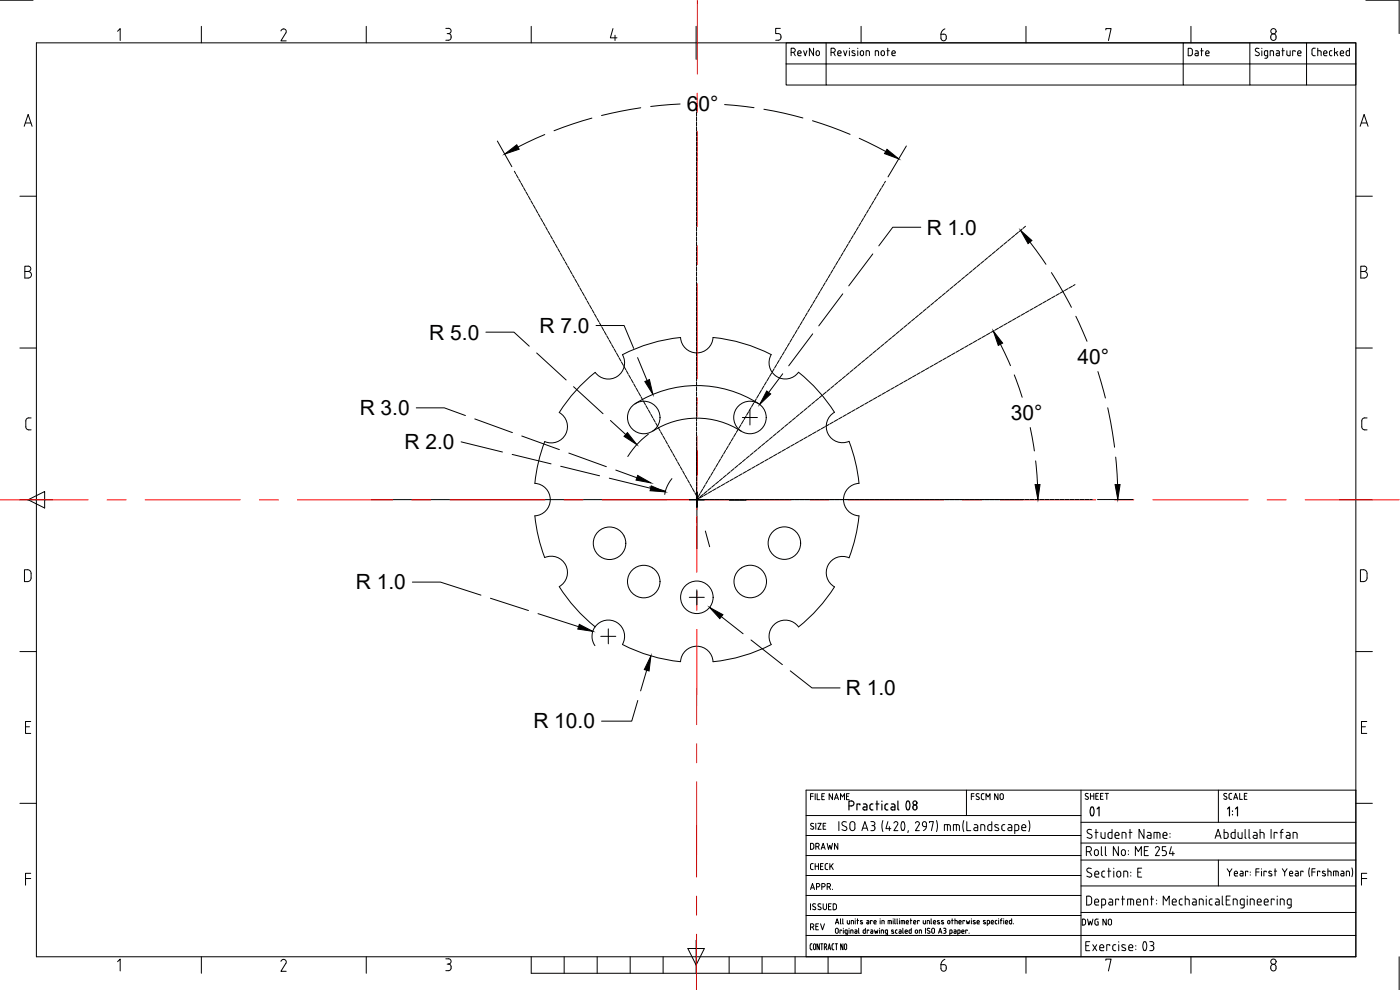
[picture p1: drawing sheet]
<svg xmlns="http://www.w3.org/2000/svg" width="420mm" height="297mm" viewBox="0 0 420 297" stroke-linecap="round" stroke-linejoin="round" font-family="sans-serif">
<defs><g id="words">
<text font-size="9.3" x="322.1" y="247.3">01</text>
<g font-size="6.3">
<text x="206.1" y="33.3">60°</text>
<text x="278.1" y="70.4">R 1.0</text>
<text x="128.8" y="101.9">R 5.0</text>
<text x="161.9" y="99.9">R 7.0</text>
<text x="323.4" y="109.2">40°</text>
<text x="107.9" y="124.6">R 3.0</text>
<text x="303.4" y="125.9">30°</text>
<text x="121.4" y="134.8">R 2.0</text>
<text x="106.8" y="176.9">R 1.0</text>
<text x="253.9" y="208.6">R 1.0</text>
<text x="160.1" y="218.6">R 10.0</text>
</g>
<text font-size="5.7" x="236.4" y="18">RevNo</text>
<text font-size="5.3" x="355.2" y="18">Date</text>
<g font-size="4.9">
<text x="242" y="256.1">DRAWN</text>
<text x="242" y="262.1">CHECK</text>
<text x="242" y="268.1">APPR.</text>
<text x="242" y="280.1">REV</text>
<text x="323.5" y="278.7">DWG NO</text>
</g>
</g></defs>
<!-- layer: Title Block -->
<g fill="none" stroke="#000" stroke-width=".3">
<path d="M0 .1h9.9M10.9 12.9h396v274.2h-396zM35.3 9.4l.8-.8v3.6M60.4 7.9v5M85.1 8.7l-.5 .1-.3 .5M85.1 8.7l.7 .4v.8M85.8 9.9l-1.5 2.4h1.6M109.9 7.9v5M133.8 8.5h.8M134.2 10.1h.4M134.6 8.5a.79 .79 0 0 1 .8 .8 .79 .79 0 0 1-.8 .8M134.6 10.1a1.01 1.01 0 0 1 .8 1 1.01 1.01 0 0 1-.8 1h-.8"/>
<path d="M159.4 7.9v5M184 8.6l-.8 2.8h2M184.6 10.6v1.6M208.9 7.9v9.9M234.2 8.5h-1.4v1.6h.8a1.02 1.02 0 0 1 .8 1 1.02 1.02 0 0 1-.8 1h-.8M235.9 19.2v6.3h12M235.9 19.2h171M247.9 19.2v6.3h107.2M249.4 15.7h.7a.62 .62 0 0 0 .6-.6 .62 .62 0 0 0-.7-.6h-.6v2.2M250.2 15.7l.5 1M252.4 15.7v.3h-1M252.4 15.7a.51 .51 0 0 0-.5-.5 .51 .51 0 0 0-.5 .5l.1 .8 .9 .2"/>
<path d="M253.2 15.2l.5 1.5 .5-1.5M254.9 14.5v.1M254.9 15.2v1.5M255.8 15.8l.7 .3 .2 .4-.3 .2-.7-.1M256.5 15.3h-.7v.5M257.4 14.5v.1M257.4 15.2v1.5M258.4 7.9v5M259.2 15.7v.5M259.2 15.7a.5 .5 0 0 0-.5-.5 .5 .5 0 0 0-.5 .5v.5a.51 .51 0 0 0 .5 .5 .51 .51 0 0 0 .5-.5M260.9 15.6l-.2-.3-.8-.1v1.5M260.9 15.6v1.1"/>
<path d="M263.2 15.2h-.5v1.5M263.2 15.2l.5 .4M263.7 15.6v1.1M264.5 15.5a.5 .5 0 0 1 .6-.3 .5 .5 0 0 1 .3 .5v.5a.51 .51 0 0 1-.5 .5 .51 .51 0 0 1-.5-.5zM266.2 15.2h.7M266.4 14.5v2.2M267.7 16h1a.52 .52 0 0 0-.4-.8 .52 .52 0 0 0-.6 .5l.2 1h.8M282.4 10.3h.8M283.2 10.2a.98 .98 0 0 1 .8 1.2 .98 .98 0 0 1-1.1 .8l-.4-.4-.1-1.5M283.6 8.7l-.7 .4-.5 1.2M307.9 7.9v5M331.9 9v-.4h1.6l-.8 3.6"/>
<path d="M355.1 12.9h-119.2v6.3M357.4 7.9v5M375.1 12.9v12.6h17M377 15.4l.7 .4a.56 .56 0 0 1 .1 .8 .56 .56 0 0 1-.9 0l-.2-.1M377.8 14.6a.59 .59 0 0 0-.8-.1 .59 .59 0 0 0 0 .9M378.7 14.5v.1M378.7 15.2v1.5M379.5 15.6l.2-.3 .7-.1v2l-.8 .3M379.5 15.6v.9l.9 .2M381.6 10.4a.89 .89 0 0 1 1.4 .8 .89 .89 0 0 1-1.4 .7l-.2-.5zM382.2 15.6l-.2-.3-.8-.1v1.5M382.2 15.6v1.1"/>
<path d="M383.1 15.2l.6 .1 .3 .3M383.9 15.6v1.1l-.9-.2 .2-.5h.7M384.7 15.2h.7M385 14.5v2.2M386.2 15.2l.1 1.3 .9 .2v-1.5M388.7 15.5v-.3h-.8v1.5M389.4 16h1a.52 .52 0 0 0-.3-.8 .52 .52 0 0 0-.7 .5l.1 .8 .9 .2M392.1 12.9h-37v12.6h20M392.1 12.9h14.8v12.6h-14.8zM394.7 14.5h-.7l-.3 .5 .1 1.4 .9 .3M395.5 15.2l.8 .1 .2 .3M395.5 14.5v2.2"/>
<path d="M396.5 15.6v1.1M397.2 15.7v.6M397.3 16.3l.1 .4h.8M397.3 15.7a.52 .52 0 0 1 .6-.5 .52 .52 0 0 1 .3 .8h-1M399 15.6l.1 .9 .6 .2M399.7 15.2l-.5 .1-.2 .3M400.5 14.5v2.2M401 15.7l.5 1M401.5 15.5l-1 .5M402.2 16h1a.53 .53 0 0 0-.3-.8 .53 .53 0 0 0-.7 .5l.1 .8 .9 .2M404 15.6v.7M404 16.3l.4 .4"/>
<path d="M404.4 15.2h.6M404.4 15.2l-.4 .4M405 14.5v2.2h-.6M409.9 .1h10v10M7.3 37.9l1.1-3.6 1.2 3.6M7.6 36.9h1.7M408.2 37.9l1.2-3.6 1.2 3.6M408.5 36.9h1.7M6 58.9h4.9M406.9 58.9h5M8.4 79.9h-.9v3.5h1a.98 .98 0 0 0 .9-1 .98 .98 0 0 0-.9-.9h-1M8.5 79.8a.79 .79 0 0 1 .7 .8 .79 .79 0 0 1-.7 .8"/>
<path d="M409.4 79.9h-1v3.5h1M409.4 79.8a.79 .79 0 0 1 .8 .8 .79 .79 0 0 1-.8 .8M408.4 81.5h1M409.4 81.5a.98 .98 0 0 1 1 .9 .98 .98 0 0 1-1 1M6 104.4h4.9M406.9 104.4h5M9.3 125.4a1.19 1.19 0 0 0-1.5 .5l-.1 2.2a.9 .9 0 0 0 .9 .9h.7M410.3 125.4a1.19 1.19 0 0 0-1.5 .5l-.1 2.2a.9 .9 0 0 0 .9 .9h.7M6 150h9.9M8.4 150l5-2.5v4.9zM402 150h9.9M7.3 170.9a1.61 1.61 0 0 1 1.8 .5l.2 .6-.2 2.1a1.66 1.66 0 0 1-1.8 .4z"/>
<path d="M408.3 170.9a1.61 1.61 0 0 1 1.8 .5l.2 .6-.2 2.1a1.66 1.66 0 0 1-1.8 .4zM6 195.5h4.9M406.9 195.5h5M7.7 218.1h1.1M9.2 216.5h-1.5v3.6h1.5M408.6 218.1h1.2M410.2 216.5h-1.6v3.6h1.6M243.2 238.9h.9M244.1 238.1h-.9v1.8M244.6 238.1v1.8M245.2 238.1v1.8h.8M246.6 238.9h.6"/>
<path d="M247.4 238.1h-.8v1.8h.8M249.9 238.1v1.8l-1.1-1.8v1.8M250.4 239.9l.6-1.8 .7 1.8M250.6 239.4h.9M252.2 239.9v-1.8l.6 1 .6-1v1.8M254 238.9h.6M254.8 238.1h-.8v1.8h.8M290 237.1v7.6M291.5 238.9h.8M292.3 238.1h-.8v1.8M293.3 238.1l-.4 .5 .8 .6M293.3 238.1l.5 .1"/>
<path d="M293.7 239.2a.49 .49 0 0 1 0 .8 .49 .49 0 0 1-.8-.3M295.3 238.1l-.6 .1-.2 .4 .1 1.1 .7 .2M295.9 239.9v-1.8l.6 1 .6-1v1.8M299.5 238.1v1.8l-1-1.8v1.8M300.2 238.4a.5 .5 0 0 1 .5-.3 .5 .5 0 0 1 .4 .5v.8a.5 .5 0 0 1-.5 .5 .5 .5 0 0 1-.5-.5zM324.4 237.1v50M365.7 237.1v9.6M368.1 238.1a.46 .46 0 0 0-.6 0 .46 .46 0 0 0 0 .7l.5 .3a.48 .48 0 0 1 0 .8 .48 .48 0 0 1-.7-.3M369.7 238l-.6 .1-.2 .4v1.1l.8 .2M370.2 239.8l.6-1.8 .7 1.8M370.4 239.4h.9M372 238v1.8h.9"/>
<path d="M373.4 238.9h.6M374.2 238h-.8v1.8h.8M406.9 237.1h-165v50M6 241h4.9M241.9 256.7h82.5M241.9 250.7h82.5M241.9 244.7h82.5M243.5 247.8l.5 .3M243.7 247l.5 .1M243.7 247l-.4 .3 .2 .5M244 248.1a.49 .49 0 0 1 0 .7 .49 .49 0 0 1-.7-.2M244.8 247v1.8"/>
<path d="M245.4 247h1l-1 1.8h1M247 247.8h.6M247.8 247h-.8v1.8h.8M251.8 246.5v2.7M254 246.7a.71 .71 0 0 0-1-.1 .71 .71 0 0 0 0 1.1l.8 .4a.66 .66 0 0 1 .2 1 .66 .66 0 0 1-1 0l-.3-.2M255.1 247.3v1.2M255.1 247.3a.75 .75 0 0 1 .7-.8 .75 .75 0 0 1 .8 .8v1.2a.74 .74 0 0 1-.8 .7 .74 .74 0 0 1-.7-.7M258.7 249.2l.9-2.7 .9 2.7M258.9 248.5h1.3M261.4 246.5h.6M261.4 249.2h.6M261.7 247.7h.3"/>
<path d="M262 246.5a.6 .6 0 0 1 .6 .6 .6 .6 0 0 1-.6 .6M262 247.7l.4 .2 .2 .4M262.6 248.3l-.1 .6-.5 .3M265 246.2l-.3 1.7 .3 1.6M266.5 246.5l-.6 2.1h1.5M266.9 248v1.2M268.3 247a.61 .61 0 0 1 .8-.4 .61 .61 0 0 1 .3 .8l-1.1 1.8h1.2M270.7 249.1h.6M271.3 246.7l-.5-.1-.3 .5-.1 1 .3 1M271.3 246.7l.3 .9-.3 1.5M272.6 249.2l-.1 .6M274.7 247a.61 .61 0 0 1 .9-.4 .61 .61 0 0 1 .2 .8l-1.1 1.8h1.2"/>
<path d="M278 248h-.6a.7 .7 0 0 1-.6-1 .7 .7 0 0 1 1.2-.1v.2a1.72 1.72 0 0 1-.9 2.1M278.9 246.8v-.3h1.2l-.6 2.7M281 246.2l.3 1.7-.3 1.6M284.3 247.4v1.8M284.7 247.4h-1.3v1.8M284.7 247.4l.5 .3v1.5M286.1 249.2v-1.8l1.6 .1 .2 .4v1.3M287 247.4v1.8M289.2 246.2l-.3 1.7 .3 1.6M290.2 246.5v2.7h1.1M292.4 247.4l.8 .1 .3 .4-.1 1.3h-.9a.46 .46 0 0 1-.2-.6 .46 .46 0 0 1 .4-.3h.7M294.3 249.2v-1.8l1.2 .3 .1 1.5"/>
<path d="M297.6 246.5v2.7h-.6M297.6 247.4l-1.1 .3v1.2l.5 .3M298.6 249.1l.8 .1M298.7 248.1l1 .5v.5l-.3 .1M299.6 247.6a.56 .56 0 0 0-.7-.3 .56 .56 0 0 0-.3 .7l.1 .1M301.2 249.2h.4M301.6 247.4a.66 .66 0 0 0-.9 .6v.9l.5 .3M302.6 247.4l.8 .1 .3 .4v1.3h-1a.46 .46 0 0 1-.2-.6 .46 .46 0 0 1 .4-.3h.8M304.5 249.2h.7M305.2 249.2l.3-.1a1.29 1.29 0 0 0 .2-1.4l-1.2-.3v2.7M306.6 248.3h1.2a.63 .63 0 0 0-.4-.9 .63 .63 0 0 0-.8 .6l.3 1.2h.9M308.8 246.2l.3 1.7-.3 1.6"/>
<path d="M324.4 258h82.5M324.4 246.7h82.5M324.4 252.9h82.5M326.8 254h-.8v2.7M326.8 254a.75 .75 0 0 1 .8 .8 .75 .75 0 0 1-.8 .7h-.8M326.9 255.5l.6 1.2M327.4 250.4a.68 .68 0 0 1 .1 1 .68 .68 0 0 1-1 0l-.3-.2M328.9 248.8v2.8M329.6 255.5v.6M329.6 255.5a.6 .6 0 0 0-.6-.6 .6 .6 0 0 0-.6 .6v.6a.6 .6 0 0 0 .7 .6 .6 .6 0 0 0 .5-.6M330.4 249.8l.1 1.5 .5 .2M330.5 254v2.4l.3 .3"/>
<path d="M331.6 249.8v1.8h-.6M331.7 254v2.4l.4 .3M332.5 250.3l.1 1 .5 .2M333.7 248.8v2.8h-.6M334.6 250.3v.8M334.6 251.1l.5 .4M335.1 251.6h.7M335.6 254v2.7l-1.5-2.7v2.7M335.8 250.3v.3h-1.2M336.5 255.5v.6M336.5 255.5a.6 .6 0 0 1 .7-.6 .6 .6 0 0 1 .6 .6M336.5 256.1a.6 .6 0 0 0 .7 .6 .6 .6 0 0 0 .6-.6"/>
<path d="M336.7 251.6v-1.8l1.2 .2v1.6M337.7 255.5v.6M338.6 255.2v.2M338.6 256.3v.1M338.8 249.8h.9M339.1 248.8v2.8M340.7 256.7v-2.7l.9 1.5 .9-1.5v2.7M343.3 248.8v2.8l-1.5-2.8v2.8M343.4 255.2h.9M344.4 249.8h.8l.2 .5v1.3h-.7M344.6 254h-1.2v2.7h1.2M344.7 250.6h.7"/>
<path d="M344.7 250.6a.46 .46 0 0 0-.5 .5 .46 .46 0 0 0 .5 .4M346.3 251.6v-1.8h1.6l.2 .5v1.3M347.2 249.8v1.8M347.3 254l-.6 .5M347.4 254l.5 .3v.4l-1.2 2h1.2M348.8 256.7h.6M349 251.1l.5 .4M349 250.6h1.2a.63 .63 0 0 0-.4-.8 .63 .63 0 0 0-.8 .5v.8M349.5 255.2l.4 .2 .2 .4M349.5 251.6h.7M349.9 254h-1.1v1.2h.6M350 255.8v.3"/>
<path d="M350.1 256.1l-.2 .4-.4 .2M351.1 250v.2M351.1 251.1v.2M351.5 254l-.6 2.1h1.5M352 255.5v1.2M364.7 251.6l.9-2.8 .9 2.8M364.9 250.8h1.3M365.7 258v7.8M367.4 248.8v2.8h.6M367.4 249.8h.6M368.1 249.8l.5 .5-.1 1-.4 .2M369.5 250.3v.7"/>
<path d="M369.5 251l.5 .5M370 249.8h.7M370 249.8l-.5 .5M370.7 248.8v2.8h-.7M371.6 249.8v1.2M371.6 251l.5 .5M372.8 249.8v1.8h-.7M373.7 248.8v2.4l.3 .4M374.9 248.8v2.4l.3 .4M376.2 249.8h.5M376.5 250.6h.8M376.5 250.6a.46 .46 0 0 0-.4 .5 .46 .46 0 0 0 .4 .4"/>
<path d="M376.8 249.8l.4 .2 .1 1.6h-.8M378.2 249.8h.7l.4 .2 .1 1.6M378.2 248.8v2.8M381.5 248.8v2.8M383.3 250v-.2h-.9v1.8M384.2 249.8h.9M385.1 248.8l-.6 .4v2.4M386.1 249.8h.8l.3 .5v1.3h-.8M386.4 250.6h.8M386.4 250.6a.46 .46 0 0 0-.4 .5 .46 .46 0 0 0 .4 .4M388.1 251.6v-1.8l1.1 .2 .1 1.6M406.9 241h5"/>
<path d="M7.7 263.6h1.5M9.2 262h-1.5v3.6M241.9 274.7h82.5M241.9 268.7h82.5M241.9 262.7h82.5M243.2 271.2v1.8M244.3 271.2l-.4 .4 .7 .6a.48 .48 0 0 1 0 .8 .48 .48 0 0 1-.7-.2M244.3 271.2l.5 .1M245.7 271.9l.5 .3a.49 .49 0 0 1 0 .8 .49 .49 0 0 1-.7-.2M246.4 271.3a.47 .47 0 0 0-.7-.1 .47 .47 0 0 0 0 .7M247 271.2l.1 1.3a.5 .5 0 0 0 .5 .5 .5 .5 0 0 0 .5-.5v-1.3M248.6 272h.6"/>
<path d="M249.4 271.2h-.8v1.8h.8M250.7 277.2l.5-1.5 .5 1.5M250.9 276.8h.7M250.9 278.6h.5l.2 .3-.1 .9-.3 .2-.5-.4zM251 271.7l-.2-.5h-.8v1.8l1-.3v-1M252.2 275.7v1.3l.2 .2M252.6 279.2v-.2h-.5v1M252.9 275.7v1.3l.2 .2M253.1 278.5v.1M253.1 279v1M253.6 279.7v-.5l.7-.2v1.3M253.6 279.7l.1 .3h.6"/>
<path d="M254.3 276.2v.9l.3 .1h.4v-1M254.8 278.5v.1M254.8 279v1M255.5 277.2v-1l.6 .1 .1 .9M256.6 279l.6 .2v.8l-.7-.1 .3-.4M256.7 275.7v.1M256.7 276.2v1M256.8 279.5h.4M257.2 276.2h.5M257.3 275.7v1.5M257.7 278.5v1.4l.2 .1M258.3 276.6l.6 .4-.7 .1"/>
<path d="M258.8 276.3l-.5-.1v.4M259 279.7l.3 .3M259.3 279h.4M259.3 279l-.2 .2-.1 .5M259.7 278.5v1.5h-.4M260.2 276.2h.3M260.5 276.2l.3 .3M260.8 276.5v.7l-.7-.1 .1-.4h.6M260.8 279.2v-.2h-.6v1M261.3 279l.6 .2v.8l-.6-.1 .2-.4M261.5 279.5h.4M261.8 276.4v-.2h-.5v1"/>
<path d="M262.3 276.7h.7l-.2-.5-.5 .1v.6l.1 .3h.6M262.4 279l.3 1 .3-.6 .2 .6 .3-1M264 278.5v.1M264 279v1M264.1 275.7v.1M264.1 276.2v1M264.7 277.2v-1l.6 .1v.9M265.7 279.7v-.5l.7-.2v1.3M265.7 279.7l.1 .3h.6M266.5 277.2v-1l1 .1v.9M267 276.2v1M268.1 275.7v.1"/>
<path d="M268.1 276.2v1M268.1 279.1l-.5 .1 .6 .5v.3h-.6M268.6 275.7v1.3l.1 .2M268.7 279.7l.5 .3M269.2 275.7v1.3l.2 .2M269.2 279l-.4 .2-.1 .5M269.9 279l.5 .2v.8l-.6-.1 .2-.4M269.9 275.7v.1M269.9 276.2v1M270 279.5h.4M270.4 277.2v-1l1 .1 .1 .9M271 278.5v1.4l.1 .1"/>
<path d="M271 276.2v1M272 276.7h.6l-.1-.5-.5 .1v.6l.1 .3h.5M272.3 279.4v.1h-.7M272.3 279.4l-.3-.4-.4 .4 .1 .5 .6 .1M273.2 276.2h.5M273.3 275.7v1.5M273.5 278.5v1.5h-.5l-.2-.3M273.5 279l-.6 .2-.1 .5M274.7 279.2l.3-.2 .3 .2-.1 .8-.5-.1zM274.8 276.5v.2h-.6M274.9 276.5l-.4-.3-.3 .3v.6l.6 .1M275.9 276.4v-.2h-.5v1"/>
<path d="M277.1 276.2v.9l.3 .1h.3v-1M277.7 278.5v1.5M278.3 277.2v-1l.6 .1v.9M278.9 279.4a.43 .43 0 0 1 0 .7 .43 .43 0 0 1-.6-.2M279 278.6l-.5-.1-.2 .3v.3l.6 .3M279.4 275.7v1.3l.2 .2M279.8 278.6h.5l.2 .3-.1 .9-.4 .2-.4-.4zM280.1 276.7h.7l-.2-.5-.4 .1-.1 .6 .2 .3h.5M281.4 276.6l.6 .4-.7 .1M281.8 279.6h.7M281.9 276.3l-.5-.1v.4M283.1 276.3h-.6l.7 .6-.1 .3-.6-.1"/>
<path d="M283.2 278.5l.6 .2v.3l-.3 .2M283.4 279.2h.1M283.5 279.2l.4 .3M283.9 279.5v.2M283.9 279.7l-.2 .3h-.5M284.4 276.3l.3-.1 .3 .1-.1 .9-.5-.2zM285.6 276.2h.5M285.7 279.3v.4M285.7 279.3l-.1-.3h-.5v1.6M285.7 279.7l-.1 .3h-.5M285.7 275.7v1.5M286.3 279h.3"/>
<path d="M286.5 279.5h.4M286.6 276.2l.7 .1v.9M286.6 275.7v1.5M286.6 279l.4 .3M286.9 279.3v.7l-.6-.1 .2-.4M287.8 276.7h.7l-.2-.5-.5 .1v.6l.1 .3h.6M288.1 279.7v-.5l-.7-.2v1.6M288.1 279.7l-.1 .3h-.6M288.6 279.5h.7l-.1-.4-.5 .1-.1 .6 .2 .2h.5M289.5 276.4v-.2h-.5v1M290 276.2l.3 1 .2-.7 .3 .7 .2-1M290.3 279.2v-.2h-.5v1"/>
<path d="M290.8 280h.1M291.5 275.7v.1M291.5 276.2v1M292.7 276.3h-.6l.6 .6v.3l-.7-.1M293.2 276.7h.7l-.2-.5-.4 .1-.1 .6 .2 .3h.5M295.1 277.1l.5 .1M295.2 276.6l.6 .3-.2 .3M295.7 276.3l-.5-.1v.3M296.3 277.2l.6-.1-.1-.9h-.5v1.5M297.5 276.7h.7l-.2-.5-.5 .1v.6l.1 .3h.6M299.2 276.2h-.4l-.1 .3v.6l.5 .1M299.7 275.7h.1"/>
<path d="M299.7 276.2v1M300.2 276.2h.5M300.4 276v1.2M300.7 275.6l-.3 .4M301.2 275.7h.1M301.2 276.2v1M301.7 276.7h.7l-.1-.5-.5 .1-.1 .6 .2 .3h.5M303.6 275.7v1.5h-.5l-.1-.9 .6-.1M304.1 277.1v.1M324.4 273.8h82.5M324.4 265.8h82.5M326.5 261.6l.8 .4a.67 .67 0 0 1 .2 1 .67 .67 0 0 1-1 0l-.3-.1"/>
<path d="M327.5 260.6a.71 .71 0 0 0-1 0 .71 .71 0 0 0 0 1M327.6 269.7a.82 .82 0 0 0-.8-.8h-.7v2.7l.7-.1a.81 .81 0 0 0 .8-.8v-1M328.5 270.3v.8M328.5 271.1l.3 .4 .9 .1M328.5 270.3a.63 .63 0 0 1 .8-.5 .63 .63 0 0 1 .4 .9h-1.2M328.5 262.3h1.3a.63 .63 0 0 0-.5-.9 .63 .63 0 0 0-.8 .6l.3 1.1 1 .1M330.6 271.6h.7M331.3 269.8h-.7v2.7M331.3 269.8l.4 .2a1.29 1.29 0 0 1-.1 1.5h-.3M331.6 261.4l-.9 .2a1.33 1.33 0 0 0 .2 1.5l.7 .1M332.5 261.4h.9M332.8 260.5v2.7"/>
<path d="M332.9 269.8h.8l.2 .5v1.3l-1-.1a.46 .46 0 0 1-.2-.5 .46 .46 0 0 1 .5-.4M333.2 270.7h.7M334.3 260.5v.1M334.3 261.4v1.8M335.3 261.5l.5-.1 .4 .1 .2 1.1a.6 .6 0 0 1-.6 .6 .6 .6 0 0 1-.6-.6zM335.7 270.1v-.3h-.9v1.8M336.6 269.8h.9M336.9 268.9v2.7M337.2 263.2v-1.8l1.2 .2 .1 1.6M339.3 269.8v1.8M339.4 261.7v.1M339.4 262.7v.2"/>
<path d="M339.7 269.8h-1.3v1.8M339.7 269.8l.4 .2 .1 1.6M341.5 261.7h.8M342.3 270.3v.4h-1.2M342.3 270.3a.6 .6 0 0 0-.6-.6 .6 .6 0 0 0-.6 .6l.1 1 1.1 .3M342.6 260.5h-1.1v2.7h1.1M343.2 271.6v-1.8l1.2 .2v1.6M345.3 269.8h.9M345.6 268.9v2.7M347.1 270.1v.1M347.1 271.1v.2M349.1 271.5v-2.7l.9 1.5 .9-1.5v2.7"/>
<path d="M351.8 270.6h1.2a.64 .64 0 0 0-.4-.9 .64 .64 0 0 0-.8 .6l.2 1.2h1M354.8 269.7a.66 .66 0 0 0-.9 .6v.7a.66 .66 0 0 0 .9 .5M355.7 269.7h.7l.4 .3 .1 1.5M355.7 268.8v2.7M357.9 269.7l.9 .1 .2 .5v1.2h-1a.46 .46 0 0 1-.2-.5 .46 .46 0 0 1 .5-.4h.7M359.9 271.5v-1.8l1.1 .3 .1 1.5M362 268.8v.2M362 269.7v1.8M363.8 269.7a.66 .66 0 0 0-.9 .6v.7a.66 .66 0 0 0 .9 .5M364.8 269.7l.9 .1 .2 .5v1.2h-1a.46 .46 0 0 1-.2-.5 .46 .46 0 0 1 .5-.4h.7M366.8 268.8v2.4l.3 .3M368 270h.9"/>
<path d="M368.3 260.7l.7 1.1 .7-1.1M369 261.8v1M369.2 268.8h-1.2v2.7h1.2M370.1 271.5v-1.8l1.1 .3 .1 1.5M370.4 262.1h1v-.3a.48 .48 0 0 0-.5-.4 .48 .48 0 0 0-.5 .5l.1 .8 .9 .1M372.2 261.4l.7 .1 .2 .3M372.5 262.1h.6M372.5 262.1l-.4 .4 .4 .3M373.1 261.8v1h-.6M373.4 271.5l-.9-.1a1.29 1.29 0 0 1-.2-1.4l.4-.3h.7v2.5l-1 .2M374.3 268.8v.2M374.3 269.7v1.8"/>
<path d="M374.5 261.6v-.2h-.7v1.4M375.2 271.5v-1.8l1.1 .3 .1 1.5M375.2 261.6v.2M375.2 262.5v.1M376.9 261.6h1M377.3 270.6h1.2a.63 .63 0 0 0-.4-.9 .63 .63 0 0 0-.8 .6l.1 1 1.1 .2M377.9 260.7h-1v2.1M378.6 260.7v.1M378.6 261.4v1.4M379.4 270.6h1.2a.63 .63 0 0 0-.4-.9 .63 .63 0 0 0-.8 .6l.1 1 1.1 .2M380 261.6v-.2h-.7v1.4M381.6 262.2v.5h-.8"/>
<path d="M381.6 261.5l-.5-.1-.3 .2 .1 .3 .7 .4M382.4 270v-.3h-.9v1.8M382.4 261.4h.8M382.7 260.7v2.1M383.3 268.8v.2M383.3 269.7v1.8M384.2 271.5v-1.8l1.1 .3 .1 1.5M384.8 260.7l.8 1 .7-1M385.6 261.7v1.1M387 262.1h1v-.3a.49 .49 0 0 0-.5-.4 .49 .49 0 0 0-.5 .5l.2 .9h.8M387.5 271.5l-1.1-.2-.1-1 .3-.5 .9-.1v2.2l-.2 .5h-.8M388.8 261.4h.6l.2 .4v1h-.7l-.2-.4 .2-.3h.7"/>
<path d="M391.1 261.6v-.2h-.7v1.4M393 260.4l-.2 1.1 .2 1.5M393.7 261.6h1M394.7 260.7h-1v2.1M396.1 261.6v-.2h-.7v1.4M397.7 261.5l-.6-.1-.2 .2 .1 .3 .8 .5-.1 .3h-.8M398.5 261.4l.9 .2 .1 1.2M398.5 260.7v2.1M400.2 262.8v-1.4h1.2l.2 .4v1M400.9 261.4v1.4M402.5 261.4h.6l.2 .4v1h-.8l-.1-.4 .1-.3h.8M404.6 261.4h-.5v1.4"/>
<path d="M404.6 261.4l.3 .2 .1 1.2M405.7 260.4l.2 1.1-.2 1.5M408.6 263.6h1.6M410.2 262h-1.6v3.6M35.3 288.6l.8-.8v3.5M60.4 287.1v4.9M84.3 288.4a.81 .81 0 0 1 1.1-.5 .81 .81 0 0 1 .4 1.2M85.8 289.1l-1.5 2.3h1.6M109.9 287.1v4.9M133.8 287.7h.8a.79 .79 0 0 1 .8 .8 .79 .79 0 0 1-.8 .7M134.2 289.3h.4M134.6 289.2a1.01 1.01 0 0 1 .8 1 1.01 1.01 0 0 1-.8 1h-.8"/>
<path d="M159.4 287.1v4.9h99v-4.9M169.3 287.1v4.9M179.2 287.1v4.9M189.1 287.1v4.9M199 287.1v4.9M206.4 284.6h5l-2.5 4.9zM208.9 282.1v9.9M218.8 287.1v4.9M228.7 287.1v4.9M238.6 287.1v4.9M241.9 280.7h165M243.7 283.2h-.4l-.2 .4 .1 1.1 .5 .3"/>
<path d="M244.3 283.2h.3l.2 .5v1l-.3 .3-.4-.5zM245.9 283.2v1.8l-.7-1.8v1.8M246.3 283.2h.7M246.6 283.2v1.8M247.4 284.2l.6-.3-.1-.7h-.5v1.8M247.8 284.2l.3 .8M248.5 285l.4-1.8 .4 1.8M248.5 287.1v4.9M248.6 284.5h.6M250.3 283.2h-.4l-.2 .4 .1 1.1 .5 .3M250.7 283.2h.7M251 283.2v1.8"/>
<path d="M253 283.2v1.8l-.7-1.8v1.8M253.6 283.2h.3l.2 .5v1l-.3 .3-.4-.5zM254.3 280.3l-.2 .2-.4 .1M255.3 280v-1l.7 .2v.8M264.5 280v-1l.6 .2 .1 .8M266.4 280.3l-.2 .2-.4 .1M275.9 280v-1l.6 .2 .1 .8M281.7 280l.5-1.5 .5 1.5M282.4 289.4l1.4 .2 .2 1M282.4 289.4v1.2M282.4 290.6a.79 .79 0 0 0 .8 .8 .79 .79 0 0 0 .8-.8M283.6 287.8l-.7 .5-.5 1.1"/>
<path d="M307.9 287.1v4.9M325.9 283.7h.8M327 282.5h-1.1v2.7h1.1M328 283.4l1.1 1.8M329.1 283.4l-1.1 1.8M330.1 284.3h1.2a.63 .63 0 0 0-.5-.8 .63 .63 0 0 0-.7 .5v1l1.2 .2M331.9 288.1v-.3h1.6l-.8 3.5M333.1 283.7v-.3h-1v1.8M334.9 283.4a.64 .64 0 0 0-1 .6l.1 .7a.66 .66 0 0 0 .9 .5M335.7 282.5v.2M335.7 283.4v1.8M336.7 285.1l.8 .1"/>
<path d="M336.8 284.1l1 .5v.5l-.3 .1M337.7 283.6a.55 .55 0 0 0-.7-.2 .55 .55 0 0 0-.3 .6l.1 .1M338.8 284.3h1.2a.63 .63 0 0 0-.5-.8 .63 .63 0 0 0-.7 .5l.2 1.2h1M340.9 283.7v.2M340.9 284.8v.1M343.3 285.1l-.3-1.5 .3-.9 .3-.2 .3 .2 .3 .9-.3 1.5M343.3 285.1h.6M345.1 282.5h.6M345.4 283.7h.3M345.7 282.5a.6 .6 0 0 1 .6 .6 .6 .6 0 0 1-.6 .6M345.7 283.7a.77 .77 0 0 1 .6 .8 .77 .77 0 0 1-.6 .7h-.6M357.4 287.1v4.9"/>
<path d="M381.6 289.6a.9 .9 0 0 1 1.4 .7 .9 .9 0 0 1-1.4 .8l-.2-.6zM419.9 287.1v9.9"/>
<circle cx="382.2" cy="9.4" r=".79"/>
<circle cx="193.2" cy="125.3" r="4.9"/>
<circle cx="225.1" cy="125.3" r="4.9"/>
<circle cx="182.9" cy="163" r="4.9"/>
<circle cx="193.2" cy="174.5" r="4.9"/>
<circle cx="209.1" cy="179.2" r="4.9"/>
<circle cx="225.2" cy="174.5" r="4.9"/>
<circle cx="235.4" cy="163" r="4.9"/>
<circle cx="382.2" cy="288.5" r=".79"/>
</g>
<g fill="none" stroke="#000" stroke-width=".36">
<path d="M254.8 241.8h.7a.74 .74 0 0 0 .8-.7 .74 .74 0 0 0-.8-.8h-.7v2.7M258.1 241.5v-.3h-.9v1.8M259.1 241.2l.8 .1 .3 .4v1.3h-1a.46 .46 0 0 1-.2-.6 .46 .46 0 0 1 .4-.3h.8M262 241.2a.66 .66 0 0 0-.9 .6v.7a.66 .66 0 0 0 .9 .5M262.9 241.2h.9M263.2 240.3v2.7M264.7 240.3v.2M264.7 241.2v1.8M266.5 241.2a.66 .66 0 0 0-.9 .6v.7a.65 .65 0 0 0 .9 .5M267.5 241.2l.8 .1 .3 .4v1.3h-1a.46 .46 0 0 1-.2-.6 .46 .46 0 0 1 .4-.3h.8M269.5 240.3v2.4l.3 .3M272.2 240.5l.3-.2a1.81 1.81 0 0 1 0 2.7 1.87 1.87 0 0 1-.3-2.5z"/>
<path d="M368.4 242.7l.6-.6v2.7M369.9 243.3v.2M369.9 244.4v.1M370.8 242.7l.6-.6v2.7"/>
<circle cx="274.5" cy="242.3" r=".7"/>
<circle cx="274.6" cy="240.9" r=".6"/>
</g>
<!-- layer: 0 -->
<g fill="none" stroke="#000" stroke-width=".3">
<path d="M214 101.2a4.9 4.9 0 0 1-4.9 4.7 4.9 4.9 0 0 1-4.9-4.6 48.9 48.9 0 0 0-17.4 5.1 4.9 4.9 0 0 1-1.6 6.6 4.9 4.9 0 0 1-6.6-1.3 49.2 49.2 0 0 0-10.8 12.1 4.9 4.9 0 0 1 2 6.4 4.9 4.9 0 0 1-6.3 2.3l-2 6.7-1 5.8a4.9 4.9 0 0 1 4.6 4.9 4.9 4.9 0 0 1-4.6 4.9l1.2 6.9 1.8 5.6a4.9 4.9 0 0 1 6.3 2.3 4.9 4.9 0 0 1-2 6.4 48.6 48.6 0 0 0 10.8 12.1 4.9 4.9 0 0 1 6.6-1.3 4.9 4.9 0 0 1 1.6 6.6 48.6 48.6 0 0 0 17.4 5.1 4.9 4.9 0 0 1 4.9-4.6 4.9 4.9 0 0 1 4.9 4.6 48.6 48.6 0 0 0 17.5-5.1M214 101.3a48.9 48.9 0 0 1 17.5 5.1 4.9 4.9 0 0 0 1.5 6.5 4.9 4.9 0 0 0 6.7-1.2 49.2 49.2 0 0 1 10.7 12 4.9 4.9 0 0 0-1.9 6.4 4.9 4.9 0 0 0 6.3 2.3 48.3 48.3 0 0 1 3 12.6 4.9 4.9 0 0 0-4.6 4.9 4.9 4.9 0 0 0 4.6 4.9 48.8 48.8 0 0 1-3 12.6 4.9 4.9 0 0 0-6.3 2.2 4.9 4.9 0 0 0 1.9 6.5 48.9 48.9 0 0 1-10.7 12 4.9 4.9 0 0 0-6.7-1.3 4.9 4.9 0 0 0-1.5 6.6M209.1 135.2v7.4v-7.4M222.4 129.4a24.4 24.4 0 0 0-26.5 0M227.7 121.2a34.2 34.2 0 0 0-37.1 0M111.4 149.9h88M195 146.1l4.7 1.2M209 149.9h.1M209.1 149.9v14.7M209.1 149.9h97.8M209.1 150h.1M209.1 159.7h.1"/>
<path d="M209.2 140.1h.1M209.2 149.9h-.1M211.7 159.3l1.3 4.7M218.9 150.1h4.9M223.8 149.9h.1M187.3 160.8h.1M195.9 170.4h.1M209.1 164.6h.1M222.5 170.4h.1M231 160.8h.1"/>
</g>
<!-- layer: Centre -->
<g fill="none" stroke="#f00" stroke-width=".3">
<path d="M209.3 .1v22.1M209.3 27.9v5.8M209.3 39.4l-.1 28.6M209.2 73.7v5.7M209.2 85.1v28.6M209.2 119.4v5.7M209.2 130.8l-.1 22.2M0 150h26.4M32.1 150h5.7M43.6 150h28.5M77.9 150h5.7M89.3 150h28.6"/>
<path d="M123.6 150h5.7M135 150h28.6M169.3 150h5.7M180.7 150h26.5M209.1 149.9h-9.7M209.1 155v16.7M209.1 150h28.3M243.1 150h5.7M254.6 150h28.5M288.8 150h5.8M300.3 150h28.5M334.6 150h5.7"/>
<path d="M346 150h28.6M380.3 150h5.7M391.7 150h28.3M209.1 177.4v5.7M209.1 188.9v28.5M209.1 223.1v5.8M209.1 234.6l-.1 28.6M209 268.9v5.7M209 280.3v16.7"/>
</g>
<!-- layer: Small circle 3 div -->
<path d="M209.1 149.9h.1" fill="none" stroke="#00ff3f" stroke-width=".3"/>
<!-- layer: Dim -->
<g fill="none" stroke="#000" stroke-width=".3">
<path d="M177.6 35.4l-5.7 1.8-5.6 2M192.3 32.3l-11.8 2.4M204.1 31.2l-8.8 .7M209 31.1v.7M209 32.1v1.2M209 33.6v1.2M209 35.1v1.3M209 36.6v1.3M209 38.1v1.3M209 39.7v1.1M217.5 31.4l8.8 .9M229.3 32.8l5.9 1.1 5.8 1.5"/>
<path d="M243.8 36.2l5.7 1.9 5.6 2.2M149.3 42.3l4.3 7.7M154.4 51.4l.4 .7M154.9 52.4l.6 1M155.7 53.7l.6 1M156.4 55l.6 1M157.1 56.3l.6 1M157.9 57.6l.6 1M158.6 58.9l.6 1.1M163.5 40.4l-8.1 3.7M209 41.2v1.1M209 42.6v1.2"/>
<path d="M209 44.1v1.2M209 45.6v1.2M209 47.1v1.3M209 48.6v1.3M209 50.2v1.1M209 51.7v1.1M209 53.1v1.2M209 54.6v1.2M209 56.1v1.2M209 57.6v1.3M209 59.1v1.3M257.9 41.5l7.9 4"/>
<path d="M263 59.1l-.7 1M263.7 57.8l-.6 1M264.5 56.5l-.6 1M265.3 55.2l-.7 1M265.7 54.4l-.3 .5M272 43.8l-5.5 9.3M159.3 60.2l.6 1.1M160.1 61.5l.6 1.1M160.8 62.8l.6 1.1M161.5 64.1l.6 1.1M162.3 65.5l.6 1M163 66.7l.6 1.1"/>
<path d="M163.7 68.1l.6 1M164.5 69.4l.6 1M165.2 70.7l.6 1M165.9 72l.6 1M166.7 73.3l.6 1M167.4 74.6l.6 1.1M168.1 75.9l.6 1M168.9 77.2l.6 1.1M169.6 78.5l.6 1.1M170.3 79.8l.6 1.1M209 60.6v1.3M209 62.2v1.1"/>
<path d="M209 63.7v1.1M209 65.1v1.2M209 66.6v1.2M209 68.1v1.2M209 69.6v1.3M209 71.1v1.3M209 72.7v1.1M209 74.2v1.1M209 75.6v1.2M209 77.1v1.2M209 78.6v1.2M250.7 79.7l-.6 1"/>
<path d="M251.5 78.4l-.7 1M252.2 77.1l-.6 1.1M253 75.8l-.6 1.1M253.8 74.5l-.6 1.1M254.5 73.3l-.6 1M255.3 72l-.6 1M256.1 70.7l-.7 1M256.8 69.4l-.6 1M257.6 68.1l-.6 1M258.4 66.8l-.7 1M259.1 65.5l-.6 1.1M259.9 64.2l-.6 1.1"/>
<path d="M260.6 62.9l-.5 1.1M261.4 61.6l-.6 1.1M261.9 76.2l-7.2 9.6M262.2 60.4l-.6 1M276.4 68.2h-8.5l-4.2 5.6M294.1 79.3l-.9 .7M295.3 78.3l-1 .8M296.4 77.3l-.9 .8M297.6 76.4l-1 .7M298.7 75.4l-.9 .8M299.9 74.5l-1 .7M301 73.5l-.9 .8"/>
<path d="M302.2 72.5l-1 .8M303.3 71.6l-.9 .8M304.5 70.6l-.9 .8M305.6 69.7l-.9 .7M306.8 68.7l-.9 .8M307.8 67.9l-.8 .6M309.1 72.6l4.8 6.7M145.8 99.7h8.4l4.6 4.2M171.1 81.1l.6 1.1M171.8 82.5l.6 1M172.6 83.8l.5 1M173.3 85.1l.6 1"/>
<path d="M174 86.4l.6 1M174.8 87.7l.5 1M175.5 89l.6 1M176.2 90.3l.6 1M177 91.6l.5 1.1M177.7 92.9l.6 1.1M178.4 94.2l.6 1.1M178.9 97.7h8.4l2.9 6.8M179.2 95.5l.5 1.1M179.9 96.8l.6 1.1M180.6 98.1l.6 1.1M181.4 99.4l.5 1.1"/>
<path d="M209 80.1v1.3M209 81.6v1.3M209 83.1v1.2M209 84.7v1.1M209 86.1v1.2M209 87.6v1.2M209 89.1v1.2M209 90.6v1.2M209 92.1v1.3M209 93.6v1.3M209 95.2v1.1M209 96.7v1.1"/>
<path d="M209 98.1v1.2M209 99.6v1.2M239.2 99l-.6 1.1M240 97.8l-.6 1M240.7 96.5l-.6 1M241.5 95.2l-.6 1M242.3 93.9l-.6 1M243 92.6l-.6 1M243.8 91.3l-.6 1M244.6 90l-.6 1M245.3 88.7l-.6 1.1M246.1 87.4l-.6 1.1"/>
<path d="M246.9 86.2l-.6 1M247.6 84.9l-.6 1M248.4 83.6l-.6 1M249.2 82.3l-.6 1M249.9 81l-.6 1M252.9 88.2l-7.2 9.6M269.9 99.4l-1 .8M271 98.4l-.9 .8M272.2 97.5l-.9 .7M273.3 96.5l-.9 .8M274.5 95.6l-.9 .7M275.6 94.6l-.9 .8"/>
<path d="M276.8 93.6l-.9 .8M277.9 92.7l-.9 .7M279.1 91.7l-.9 .8M280.2 90.8l-.9 .7M281.4 89.8l-.9 .8M282.6 88.8l-1 .8M283.7 87.9l-.9 .8M284.9 86.9l-.9 .8M286 86l-.9 .7M287.2 85l-.9 .8M288.3 84.1l-.9 .7M289.5 83.1l-.9 .7"/>
<path d="M290.6 82.1l-.9 .8M291.8 81.2l-.9 .7M292.9 80.2l-.9 .8M297.1 99.9l-1.1 .6M298.4 99.2l-1.1 .6M299.7 98.5l-1.1 .5M301 97.7l-1.1 .6M302.3 97l-1.1 .6M303.6 96.2l-1.1 .6M304.9 95.5l-1.1 .6M306.2 94.7l-1.1 .6M307.5 94l-1 .6"/>
<path d="M308.8 93.3l-1.1 .6M310.1 92.5l-1 .6M311.4 91.8l-1 .6M312.7 91l-1 .6M314 90.3l-1 .6M315.3 89.6l-1 .6M315.6 81.8l5.9 10.4M316.6 88.8l-1 .6M317.9 88.1l-1 .6M319.2 87.3l-1 .6M320.5 86.6l-1 .6M321.8 85.9l-1 .6"/>
<path d="M322.6 85.4l-.5 .3M322.9 94.9l3.3 7.5M161.1 105.9l8.8 8.1M172.1 116l8.9 8.1M182.1 100.8l.6 1M182.8 102.1l.6 1M183.6 103.4l.5 1M184.3 104.7l.6 1M185 106l.6 1M185.8 107.3l.6 1M186.5 108.6l.6 1.1M187.2 109.9l.6 1.1"/>
<path d="M188 111.2l.6 1.1M188.7 112.5l.6 1.1M189.4 113.8l.6 1.1M190.2 115.2l.6 1M190.9 116.4l.6 1.1M191.3 107.3l2.9 6.9M191.6 117.8l.6 1M192.4 119.1l.6 1M209 101.1v1.2M209 102.6v1.3M209 104.1v1.3M209 105.6v1.2"/>
<path d="M209 107.2v1.1M209 108.6v1.2M209 110.1v1.2M209 111.6v1.2M209 113.1v1.2M209 114.6v1.3M209 116.1v1.2M209 117.7v1.1M209 119.1v1.2M227 119.7l-.6 1M227.7 118.4l-.6 1M228.5 117.1l-.6 1"/>
<path d="M229.3 115.8l-.7 1M230 114.5l-.6 1.1M230.8 113.2l-.6 1.1M231.6 112l-.7 1M232.3 110.7l-.6 1M233.1 109.4l-.6 1M233.8 108.1l-.6 1M234.6 106.8l-.6 1M234.9 112.1l-4.2 5.7M235.4 105.5l-.6 1M236.2 104.2l-.7 1M236.9 102.9l-.6 1.1"/>
<path d="M237.7 101.6l-.6 1.1M238.4 100.3l-.6 1.1M243.9 100.2l-7.2 9.6M245.7 119.5l-1 .8M246.8 118.6l-.9 .7M248 117.6l-1 .8M249.1 116.7l-.9 .7M250.3 115.7l-1 .8M251.4 114.7l-.9 .8M252.6 113.8l-.9 .7M253.7 112.8l-.9 .8M254.9 111.9l-.9 .7"/>
<path d="M256 110.9l-.9 .8M257.2 109.9l-.9 .8M258.3 109l-.9 .8M259.5 108l-.9 .8M260.6 107.1l-.9 .7M261.8 106.1l-.9 .8M261.9 119.9l-1.1 .6M263 105.1l-1 .8M263.1 119.2l-1 .6M264.1 104.2l-.9 .8M264.5 118.5l-1.1 .5M265.3 103.2l-1 .8"/>
<path d="M265.7 117.7l-1 .6M266.4 102.3l-.9 .7M267.1 117l-1.1 .6M267.6 101.3l-1 .8M268.4 116.2l-1.1 .6M268.7 100.4l-.9 .7M269.7 115.5l-1.1 .6M271 114.8l-1.1 .5M272.3 114l-1.1 .6M273.6 113.3l-1.1 .6M274.9 112.5l-1.1 .6M276.2 111.8l-1.1 .6"/>
<path d="M277.5 111l-1 .6M278.8 110.3l-1.1 .6M280.1 109.6l-1 .6M281.4 108.8l-1 .6M282.7 108.1l-1 .6M284 107.3l-1 .6M285.3 106.6l-1 .6M286.6 105.9l-1 .6M287.9 105.1l-1 .6M289.2 104.4l-1 .6M290.5 103.6l-1 .6M291.8 102.9l-1 .6"/>
<path d="M293.1 102.2l-1 .6M294.4 101.4l-1 .6M295.8 100.7l-1.1 .6M300.2 103.3l3.1 6.4M304.4 112.5l2.4 6.7M329.5 111.5l2.2 7.9M124.9 122.4h8.4l6.4 2.3M138.4 132.6l12.4 3M142.5 125.7l11.3 4.1M153.7 136.3l11.7 2.9M156.6 130.8l11.3 4.1M168.3 139.9l11.6 2.9"/>
<path d="M170.7 135.9l11.3 4.1M183.2 126.2l4.6 4.2M193.1 120.4l.6 1M193.8 121.7l.6 1M194.6 130.3l-3.9 3.5-2.3 3.2M194.6 123l.6 1M195.3 124.3l.6 1.1M196 125.6l.6 1M196.8 126.9l.6 1.1M197.5 128.2l.6 1.1M198.2 129.5l.6 1.1M199 130.8l.6 1.1"/>
<path d="M199.7 132.2l.6 1M200.4 133.5l.6 1M201.2 134.8l.6 1M201.9 136.1l.6 1M202.7 137.4l.5 1M203.4 138.7l.6 1M209 120.6v1.2M209 122.1v1.2M209 123.6v1.2M209 125.1v1.3M209 126.6v1.3M209 128.2v1.1"/>
<path d="M209 129.7v1.1M209 131.1v1.2M209 132.6v1.2M209 134.1v1.2M209 135.6v1.2M209 137.1v1.3M209 138.6v1.2M215.5 139l-.6 1.1M216.2 137.7l-.6 1.1M217 136.4l-.6 1.1M217.8 135.2l-.6 1M218.5 133.9l-.6 1"/>
<path d="M219.3 132.6l-.6 1M220.1 131.3l-.6 1M220.8 130l-.6 1M221.4 139.7l-.9 .7M221.6 128.7l-.6 1M222.4 127.4l-.6 1M222.6 138.7l-.9 .8M222.8 125.3h4.5M223.1 126.1l-.6 1.1M223.7 137.7l-.9 .8M223.9 124.8l-.6 1.1M224.7 123.6l-.7 1"/>
<path d="M224.9 136.8l-.9 .7M225.1 123v4.5M225.4 122.3l-.6 1M226 135.8l-.9 .8M226.2 121l-.6 1M226.6 139.9l-1 .6M227.2 134.9l-.9 .7M227.9 139.2l-1 .6M228.3 133.9l-.9 .8M229.2 138.5l-1 .6M229.5 133l-.9 .7M230.5 137.7l-1 .6"/>
<path d="M230.7 132l-1 .8M231.8 131l-.9 .8M231.9 137l-1.1 .6M233 130.1l-.9 .7M233.2 136.2l-1.1 .6M234.1 129.1l-.9 .8M234.5 135.5l-1.1 .6M235.3 128.2l-.9 .7M235.8 134.8l-1.1 .5M236.4 127.2l-.9 .8M237.1 134l-1.1 .6M237.6 126.2l-.9 .8"/>
<path d="M238.4 133.3l-1.1 .6M238.7 125.3l-.9 .8M239.7 132.5l-1.1 .6M239.9 124.3l-.9 .8M241 131.8l-1.1 .6M241 123.4l-.9 .7M242.2 122.4l-.9 .8M242.3 131l-1.1 .6M243.4 121.4l-1 .8M243.6 130.3l-1.1 .6M244.5 120.5l-.9 .7M244.9 129.6l-1.1 .6"/>
<path d="M246.2 128.8l-1 .6M247.5 128.1l-1 .6M248.8 127.3l-1 .6M250.1 126.6l-1 .6M251.4 125.9l-1 .6M252.7 125.1l-1 .6M254 124.4l-1 .6M255.3 123.6l-1 .6M256.6 122.9l-1 .6M257.9 122.2l-1 .6M259.2 121.4l-1 .6M260.5 120.7l-1 .6"/>
<path d="M309.2 128.3l1.2 7M310.8 138.3l.6 7.1M332.4 122.4l2.1 11.8M334.8 137.1l.6 8.3M182.9 143.5l12.4 3M184.8 141l6.3 2.3M201.7 143.6l-1.4 2.2-.8 2.5M204.1 140l.6 1M204.9 141.3l.5 1.1M205.6 142.6l.6 1.1M206.3 143.9l.6 1.1M206.9 149.9h4.5"/>
<path d="M207.1 145.2l.5 1.1M207.8 146.5l.6 1.1M208.5 147.8l.6 1.1M209 147.6v1.3M209 149.1v.8l.4-.5M209 140.2v1.1M209 141.6v1.2M209 143.1v1.2M209 144.6v1.2M209 146.1v1.2M209.1 147.6v4.6M209.3 149.1l.4 .8"/>
<path d="M209.9 149.3l-.8 .6 .6-.3M210.1 148.1l-.6 1M210.9 146.8l-.6 1M211 148.9l-1 .5M211.1 148.3l-1 .8M211.6 149.9h1.2M211.6 145.5l-.6 1M212.2 147.3l-.9 .8M212.3 148.1l-1.1 .6M212.4 144.2l-.6 1M213.1 149.9h1.2M213.2 142.9l-.6 1"/>
<path d="M213.4 146.4l-1 .7M213.6 147.3l-1 .7M214 141.6l-.7 1M214.5 145.4l-.9 .8M214.6 149.9h1.2M214.7 140.3l-.6 1.1M214.9 146.6l-1.1 .6M215.7 144.5l-1 .7M216.1 149.9h1.2M216.2 145.9l-1 .6M216.8 143.5l-.9 .8M217.5 145.1l-1 .6"/>
<path d="M217.6 149.9h1.2M218 142.5l-1 .8M218.8 144.4l-1 .6M219.1 149.9h1.2M219.1 141.6l-.9 .8M220.1 143.6l-1 .6M220.3 140.6l-.9 .8M220.6 149.9h1.2M221.4 142.9l-1 .6M222.1 149.9h1.2M222.7 142.2l-1 .6M223.6 149.9h1.2"/>
<path d="M224 141.4l-1 .6M225.1 149.9h1.2M225.3 140.7l-1 .6M226.6 149.9h1.2M228.1 149.9h1.2M229.6 149.9h1.2M231.1 149.9h1.2M232.6 149.9h1.2M234.1 149.9h1.2M235.6 149.9h1.2M237.1 149.9h1.2M238.6 149.9h1.2"/>
<path d="M240.1 149.9h1.2M241.6 149.9h1.2M243.1 149.9h1.2M244.6 149.9h1.2M246.1 149.9h1.2M247.6 149.9h1.2M249.1 149.9h1.2M250.6 149.9h1.2M252.1 149.9h1.2M253.6 149.9h1.2M255.1 149.9h1.2M256.6 149.9h1.2"/>
<path d="M258.1 149.9h1.2M259.6 149.9h1.2M261.1 149.9h1.2M262.6 149.9h1.2M264.1 149.9h1.2M265.6 149.9h1.2M267.1 149.9h1.2M268.6 149.9h1.2M270.1 149.9h1.2M271.6 149.9h1.2M273.1 149.9h1.2M274.6 149.9h1.2"/>
<path d="M276.1 149.9h1.2M277.6 149.9h1.2M279.1 149.9h1.2M280.6 149.9h1.2M282.1 149.9h1.2M283.6 149.9h1.2M285.1 149.9h1.2M286.6 149.9h1.2M288.1 149.9h1.2M289.6 149.9h1.2M291.1 149.9h1.2M292.6 149.9h1.2"/>
<path d="M294.1 149.9h1.2M295.6 149.9h1.2M297.1 149.9h1.2M298.6 149.9h1.2M300.1 149.9h1.2M301.6 149.9h1.2M303.1 149.9h1.2M304.6 149.9h1.2M306.1 149.9h1.2M307.6 149.9h1.2M309.1 149.9h1.2M310.6 149.9h1.2"/>
<path d="M312.1 149.9h1.2M313.6 149.9h1.2M315.1 149.9h1.2M316.6 149.9h1.2M318.1 149.9h1.2M319.6 149.9h1.2M321.1 149.9h1.2M322.6 149.9h1.2M324.1 149.9h1.2M325.6 149.9h1.2M327.1 149.9h.7M329.4 149.9h10.6"/>
<path d="M123.8 174.7h8.4l12.1 3.9M147.2 179.5l11.4 3.7M206.9 179.2h4.5M209.1 177v4.5M161.5 184.1l12.1 3.9M178.6 188.1a4.9 4.9 0 0 0-.1 5.6M180.3 190.9h4.5M182.6 188.7v4.5M216.5 185l6.5 5.1M225.4 192l9.4 7.4M191.4 210.2l-1.8 6.2h-9.1M194.1 201.1l-1.8 6.2"/>
<path d="M237.2 201.3l6.5 5.1h8.4"/>
</g>
<g fill="#000" stroke="#000" stroke-width=".3">
<path d="M151.5 46.2l3.6-2.8 .7 1.4zM266.2 44.8l3.5 2.9-4.2-1.6zM306.3 69.1l3.4 3.1-1.2 .9zM193.5 114.5l1.4-.6 1 4.4zM230.1 117.3l1.2 .9-3.3 3.2zM298.1 99.3l2.8 3.6-1.3 .7zM188.3 129.8l2.8 3.6-3.8-2.5zM191.4 142.6l4 2.3-4.5-.9zM195.5 145.8l4.1 1.8-4.5-.4zM310.6 145.4h1.5l-.6 4.5zM334.6 145.4h1.5l-.6 4.5zM173.9 187.3l4 2.1-4.5-.6z"/>
<path d="M213 182.3l4 2.1-1 1.2zM195.3 196.8l-.5 4.5-1.4-.4z"/>
</g>
<use href="#words"/>
</svg>
